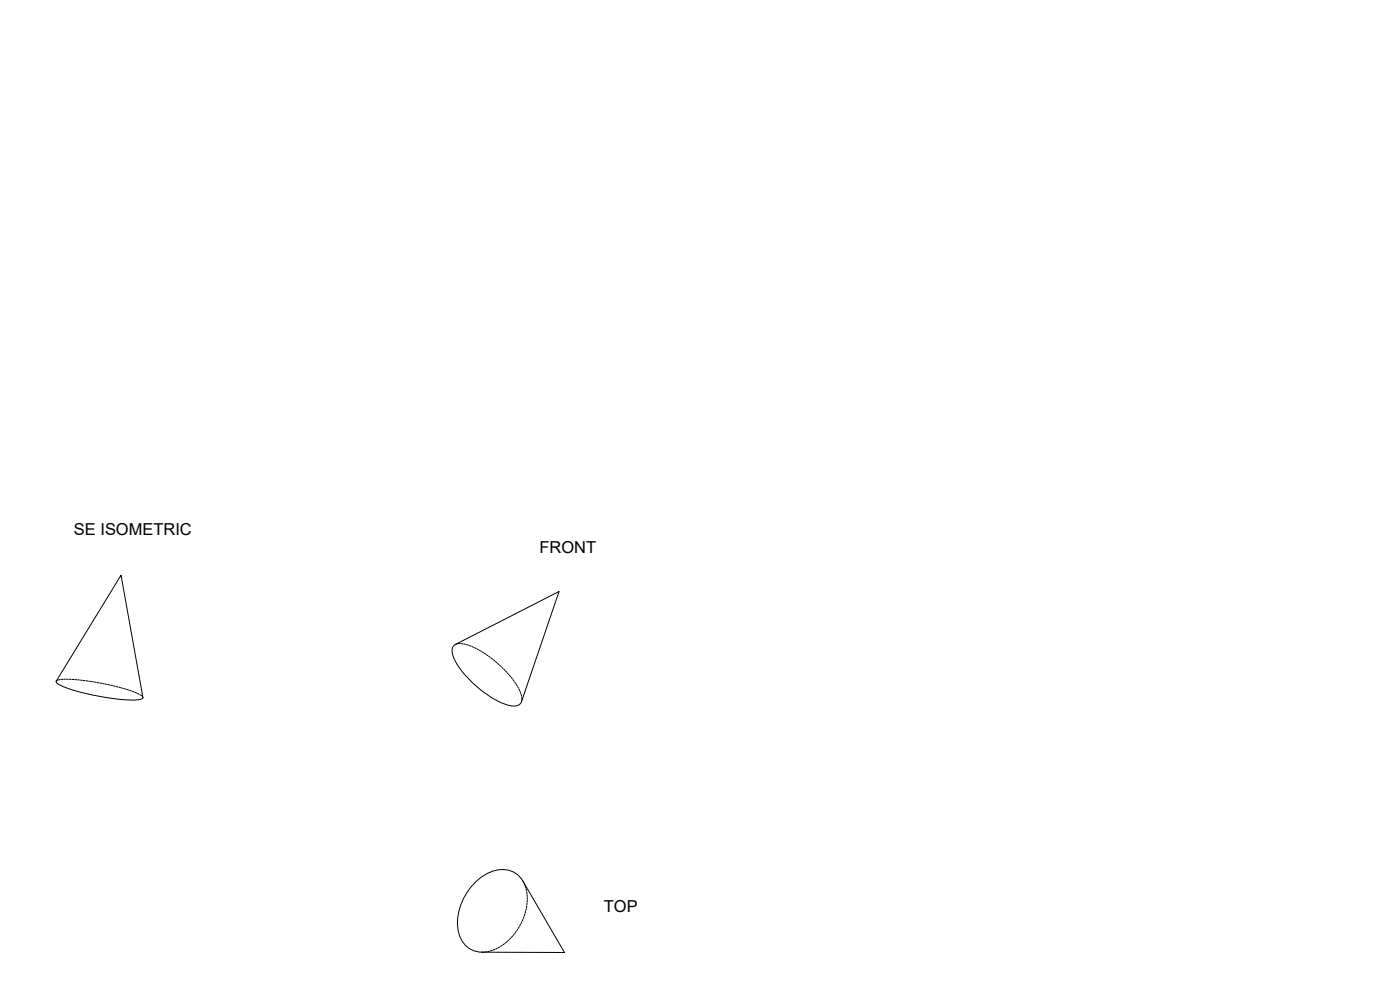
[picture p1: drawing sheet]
<svg xmlns="http://www.w3.org/2000/svg" width="2378mm" height="1682mm" viewBox="0 0 2378 1682" stroke-linecap="round" stroke-linejoin="round" font-family="sans-serif">
<defs><g id="words">
<g font-size="27.9">
<text x="126" y="907">SE ISOMETRIC</text>
<text x="917" y="938">FRONT</text>
<text x="1026" y="1548">TOP</text>
</g>
</g></defs>
<!-- layer: MD_Hidden -->
<g fill="none" stroke="#000" stroke-width="1.7">
<path d="M777 1093l-4 1M781 1092l-3 1M783 1092l3 1M788 1093l3 1M792 1094l3 1M797 1096l3 1M801 1097l3 2M806 1099l3 2M810 1101l3 2M814 1104l3 1M818 1106l3 2M822 1109l3 1"/>
<path d="M826 1111l3 2M830 1114l3 2M834 1117l3 2M838 1120l2 2M841 1123l3 2M845 1126l2 2M849 1129l2 2M852 1132l2 2M856 1136l2 2M859 1139l2 2M97 1155l-1 1M102 1154h-3"/>
<path d="M106 1153h-3M111 1153h-3M113 1153h3M118 1153h3M122 1153h3M127 1153l3 1M132 1154h3M137 1154l3 1M141 1155h3M146 1156h3M151 1156l3 1M155 1157h4"/>
<path d="M160 1158h3M165 1158l3 1M170 1159l3 1M862 1143l2 2M865 1146l2 2M868 1150l2 2M871 1153l2 3M874 1157l2 3M174 1160l3 1M179 1161l3 1M184 1162l3 1M188 1163l3 1"/>
<path d="M193 1164l3 1M197 1165l4 1M202 1166l3 1M207 1168l3 1M211 1169l3 1M216 1170l3 1M220 1172l3 1M225 1173l3 2M229 1175l3 1M234 1177l3 1M238 1179l3 2M877 1161l1 3"/>
<path d="M879 1165l2 3M881 1170l2 2M883 1174l2 3M885 1178l1 3M242 1182l1 2M886 1183v3M886 1188v3M888 1496l2 3M891 1500l1 3M892 1505l1 3M894 1509v3M895 1514v3"/>
<path d="M895 1519l1 3M895 1538l-1 3M895 1533v3M896 1528l-1 3M896 1523v3M890 1556l-1 3M891 1551v3M893 1547l-1 3M894 1542l-1 3M879 1577l-1 3M882 1573l-2 3M884 1569l-1 3"/>
<path d="M886 1565l-1 3M888 1560l-1 3M861 1599l-3 2M864 1596l-2 2M868 1592l-3 2M871 1589l-2 2M874 1585l-2 2M877 1581l-2 3M822 1616h-3M827 1615l-3 1M832 1614l-3 1M836 1613l-3 1"/>
<path d="M841 1611l-3 2M845 1609l-3 2M849 1607l-3 2M853 1605l-3 1M857 1602l-3 2"/>
</g>
<!-- layer: MD_Visible -->
<path d="M206 976l37 208a8 8 0 0 1-10 4h-18l-22-2-52-10a107 107 0 0 1-45-18v-2zM771 1096l179-92-64 187a16 16 0 0 1-21 6 170 170 0 0 1-95-82l-1-4a15 15 0 0 1 2-15zM807 1497a59 59 0 0 1 64-17 39 39 0 0 1 17 16l71 121-140-1a43 43 0 0 1-42-44 99 99 0 0 1 30-75z" fill="none" stroke="#000" stroke-width="1.7"/>
<use href="#words"/>
</svg>
